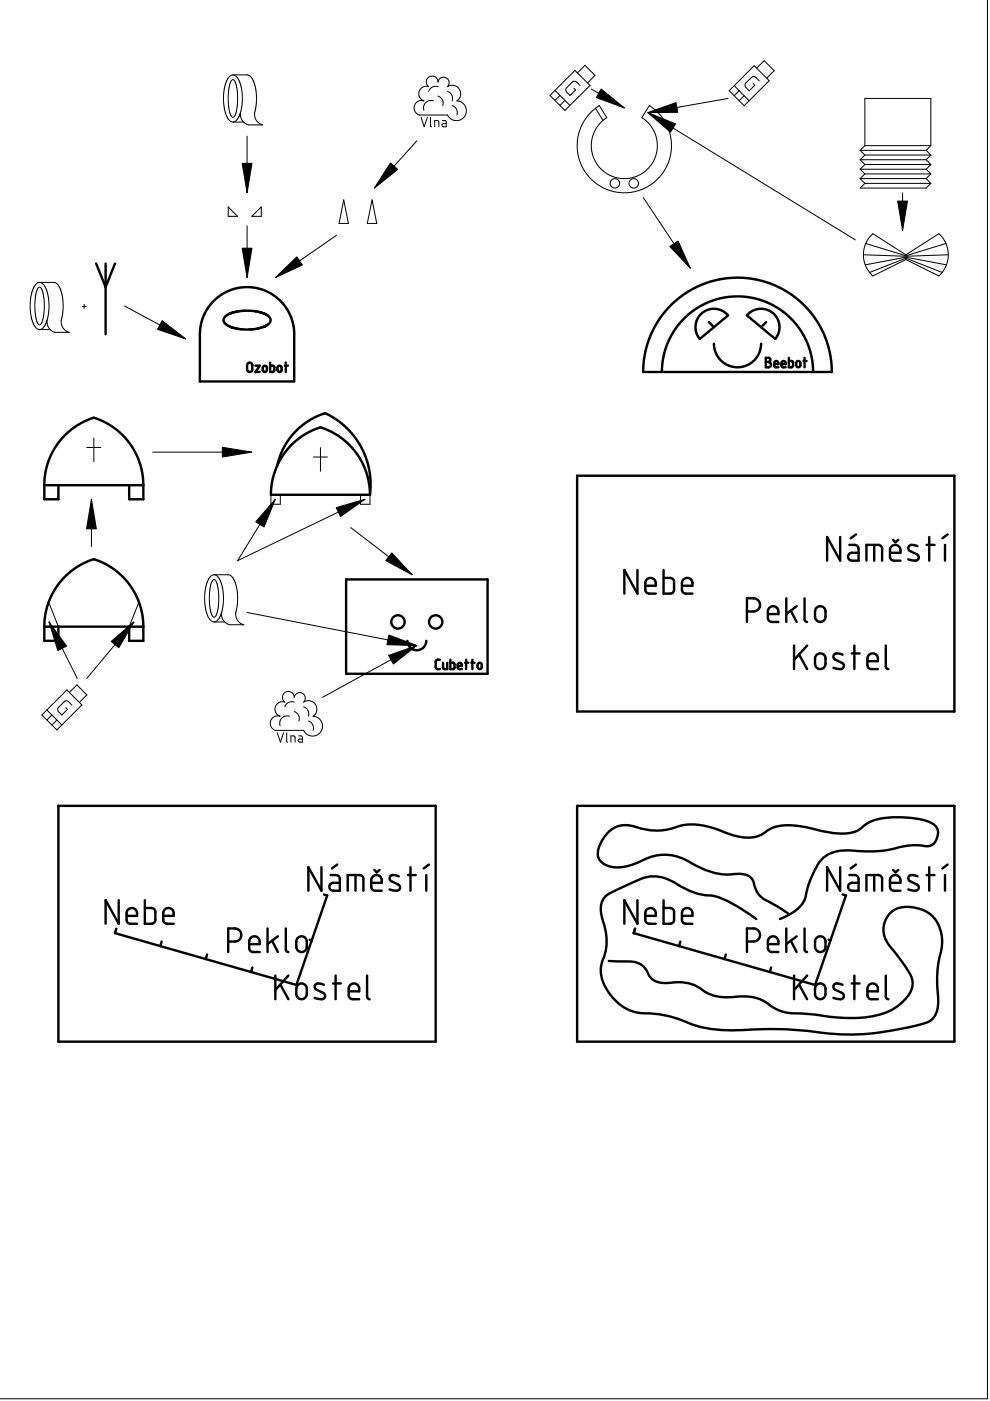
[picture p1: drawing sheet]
<svg xmlns="http://www.w3.org/2000/svg" width="210mm" height="297mm" viewBox="0 0 210 297" stroke-linecap="round" stroke-linejoin="round" font-family="sans-serif">
<g fill="none" stroke="#000" stroke-width=".21">
<path d="M209.4 -.1v296.7h-209.5M48.5 16.4l.4-.4 .5-.1 .9 .5 .7 1.5 .4 1.9v2.1l-.4 2.1-.7 1.3-.4 .4-.5 .2-.6-.3-.8-1.1-.6-2.6v-1.7l.2-1.6 .4-1.3zM49.1 17l.4-.1 .3 .4 .5 2.2v3.1l-.5 2a.51 .51 0 0 1-.6 .2 .51 .51 0 0 1-.3-.5l-.4-1.7-.1-2.4 .2-2zM49.4 15.9h3.2l.5 .3 .4 .6 .6 1.7 .3 1.7-.1 2.1-.3 1.7v.8l.6 1 1.1 .7h-3l-.5-.2-.4-.3-.6-.7-.2-.6v-.7M90.7 16.5l.7-.3h.7l.5 .4 .3 .8 .2-.6 .4-.3 .4-.1h.6l.5 .5 .2 .4v.6l-.3 .5 .5-.3h.7l.6 .2 .6 .4 .3 .6 .1 .9-.3 .7-.5 .5 .8 .2 .5 .3 .5 .7 .2 .6-.1 1-.6 .9-.8 .4-.9 .1-1-.4-.6-.8h-6l-.8-.5-.3-.8 .3-1.1 .8-.6h1l-.6-.3-.3-.5-.2-1 .2-.6 .6-.5 .5-.2 .8 .1-.5-.8v-.6zM92.9 18.4l-.6-.1-.6 .2-.6 .4-.2 .5M94.9 19.4l.5 .2 .4 .6 .1 1.2M117.7 19.2l3.1 3.2M121.9 14.9l3.2 3.2-5.3 5.3-3.2-3.2zM122.4 15.5l1.6-1.6 2.2 2.1-1.6 1.6M123 18.1l-.8-.7-.6-.2-1.5 1.4-.1 .3v.4l.9 .9 1.1-1.1-.3-.4M125.4 18.9l7 4"/>
<path d="M155.7 18.2l3.1 3.2M156.7 19.2l-1 1.1M159.9 13.9l3.2 3.2-5.3 5.3-3.2-3.2zM160.4 14.5l1.6-1.6 2.1 2.1-1.5 1.6M161 17.1l-.8-.7-.6-.1-1.5 1.3-.1 .3v.4l.9 .9 1.1-1.1-.3-.4M49.4 25.9h2.2M52.4 28.9v12M88.4 29.9l-9 10M89.3 24.9l.6 2 .7-2M91.3 24.9v1.7l.2 .3M91.9 21.4l-.8-.1-.8 .4-.4 .7v1M92.2 26.9v-1.4l.8 .2v1.2"/>
<path d="M92.9 20.4l.4 .2 .5 .5 .2 .6-.1 .7M93.8 25.5l.6 .1 .2 .2v1.1h-.5a.34 .34 0 0 1-.4-.4 .34 .34 0 0 1 .4-.3h.5M95.9 22.4l.6 .3 .4 .6v1.1M118.7 20.2l-1 1.1M119.8 21.3l-1.1 1.1M125.1 24l2-1.6 1.6 2.5-1.2 .9-.9 1-1 2.2-.2 1.3v1.4l.3 1.2 .6 1.4 1.3 1.7 1.4 1 1.9 .7 2 .2 1.7-.4 1.4-.6 1.4-1.1 1.2-1.7 .5-1.1 .3-1.6-.1-1.3-.2-1.2-.4-1.1-.8-1.3-1.8-1.6 1.6-2.5 1.8 1.4 1.2 1.6 .9 1.7 .6 1.9 .2 1.4-.1 2-.5 1.8-1.1 2.2-1.1 1.4-1.6 1.4-1.5 .8-2 .7-1.7 .2-1.7-.1-2-.5-2.1-1-1.4-1-1.3-1.5-1-1.7-.7-2.2-.2-1.8 .1-2 .5-1.8 .9-1.8zM126.3 23l1.5 2.5M154.4 20.9l-17 3 44 27M157.8 20.3l-1.1 1.1M182.4 37.9h14M182.4 35.9h14M182.4 33.9h14"/>
<path d="M182.4 31.9h14M182.4 37.9l1 1M182.4 35.9l1 1M182.4 33.9l1 1M182.4 31.9l1 1M183.4 38.9l-1 1h14l1-1M183.4 38.9h14M183.4 36.9h14M183.4 34.9h14M183.4 32.9h14M183.4 30.9h14M183.4 36.9l-1 1"/>
<path d="M183.4 34.9l-1 1M183.4 32.9l-1 1M183.4 30.9l-1 1M183.4 30.9v-10h14v10M196.4 31.9l1 1M196.4 33.9l1 1M196.4 35.9l1 1M196.4 37.9l1 1M197.4 30.9l-1 1M197.4 32.9l-1 1M197.4 34.9l-1 1M197.4 36.9l-1 1"/>
<path d="M8.4 59.9h3.1l.5 .2 .6 .8 .5 1.4 .3 1.8-.1 2-.3 1.9M48.4 43.9l2 2h-2zM52.4 47.9v11M53.4 45.9l2-2v2zM71.4 49.9l-13 9M72.9 42.4l1 5h-2zM78.9 42.4l1 5h-2zM136.4 41.9l10 15M183.1 54l9 .3 9-.3M183.5 56.2l8.6-1.7 8.6 1.7M183.6 51.6l8.5 2.6 8.5-2.6M184.4 57.8l7.7-3.1 7.6 3.1"/>
<path d="M184.7 49.9l.4-.3 7 4.4 7-4.4 1 1.2 .8 2 .1 1.8-.4 1.7-.7 1.2-.8 1-7-3.5-7 3.5-1.4-1.7-.4-1-.2-1.3v-1.3l.3-1.2 .5-1.1zM191.4 40.9v8M7.5 60.3l.7-.4h.4l.6 .4 .7 1.3 .4 1.9 .1 2.2-.4 2.1-.7 1.5-.8 .6-.7-.2-.6-.7-.5-1.4-.3-1.6v-1.7l.2-1.7 .4-1.3zM8.1 61a.57 .57 0 0 1 .8 .5l.4 1.6 .1 2.1-.2 2.2-.4 1.2a.49 .49 0 0 1-.6 .2 .49 .49 0 0 1-.3-.5l-.4-1.8-.1-2.1 .2-2.1zM8.4 69.9h2.2M10 68l.1 1.1 .4 .6 .6 .6 .5 .2h3.1l-.7-.3-.7-.7-.3-.9v-.6M17.4 65h.9M17.8 64.5v.9M26.4 64.9l13 7M18.4 94.9h3M19.9 92.9v5M32.4 95.9h21"/>
<path d="M66.4 96.9h3M67.9 94.9v5M19.4 105.9v10M57.4 104.9v2h2v-2M58.4 105.9l-8 13 27-13M74.4 111.9l13 10M76.4 104.9v2h2v-2M10.4 127.9l2 5M10.4 131.9l6 11.9M28.4 131.9l-10 11.9M29.4 127.9l-2 5M44.6 122.3l.8-.4 .9 .5 .7 1.4 .3 2v2.1l-.3 2-.7 1.4-.9 .6-.6-.2-.6-.8-.5-1.3-.3-1.5v-1.9l.2-1.4 .4-1.5z"/>
<path d="M45.1 123a.6 .6 0 0 1 .8 .5l.4 1.8 .1 2.3-.2 1.8-.4 1.2a.49 .49 0 0 1-.6 .1 .49 .49 0 0 1-.3-.4l-.4-1.7-.1-2.3 .2-2.2zM45.4 121.9h3.2l.4 .2 .5 .6 .6 1.7 .3 1.8-.1 2.1-.3 1.7M45.4 131.9h2.2M47 130v.7l.2 .6 .9 .9 .6 .3h3l-.6-.3-.7-.7-.4-.7v-.8M52.4 129.9l36 7-20 10.9M9.9 150.5l3.2 3.2M11 151.6l-1.1 1.1M12.1 152.7l-1.1 1M14.2 146.3l3.2 3.2-5.3 5.3-3.2-3.2zM14.7 146.8l1.6-1.6 2.1 2.1-1.6 1.6M15.2 149.5l-.7-.8-.7-.1-1.4 1.4-.2 .6 .9 1 1.2-1.2-.4-.3M58.8 155.4l.7 2 .6-2"/>
<path d="M60.2 147l.5-.3h.8l.7 .5 .2 .6 .5-.8 .5-.1h.5l.5 .3 .3 .6v.6l-.3 .5 .6-.3h.7l.5 .2 .6 .4 .3 .7 .1 .7-.4 .8-.4 .4 .7 .2 .7 .5 .6 1.2-.2 1-.5 .8-.7 .5-.9 .1-1.1-.5-.6-.7h-6l-.7-.5-.4-.9 .3-1 .8-.7h1l-.5-.2-.4-.5-.2-.5 .1-.7 .3-.5 .5-.5 .5-.1 .7 .1-.5-.9zM60.8 155.4v1.8l.2 .2M61.4 151.8h-.8l-.8 .4-.4 .7v1M61.7 157.4v-1.4h.6l.2 .2 .1 1.2M62.4 148.9l-.7-.1-.6 .2-.5 .4-.2 .5M62.4 150.9l.5 .2 .4 .6 .2 .4-.1 .8M63.3 156h.5l.3 .3v1.1h-.6a.33 .33 0 0 1-.3-.4 .33 .33 0 0 1 .4-.3h.5M64.4 149.9l.5 .3 .5 .6v1M65.4 152.9l.4 .2 .5 .5 .2 .6-.1 .7"/>
<circle cx="130.4" cy="38.9" r="1"/>
<circle cx="134.4" cy="38.9" r="1"/>
</g>
<g fill="none" stroke="#000" stroke-width=".51">
<path d="M20.4 55.9l2 5 2-5M22.4 55.9v15M45.1 64.1l1.4-1.4 1.5-.8 1.8-.7 2.1-.3 1.9 .1 2 .4 1.7 .9 1.7 1.2 1.1 1.2 .8 1.3 .7 1.5 .4 1.5 .2 1.4v10.5h-20l.1-11.5 .3-1.4 .5-1.4 .9-1.4zM47.7 67.2l.5-.5 1.5-.5 1.8-.3h1.8l2 .3 1.2 .5 .7 .7 .2 .6-.2 .5-.5 .4-1.3 .6-2.1 .3h-2.1l-1.9-.4-1.3-.5-.6-.9zM52.5 77l.6-.1 .4 .4v1.1l-.4 .4h-.4l-.3-.3v-1.2zM54.2 77.5h.9l-.9 1.4h.9M55.8 77.7l.4-.2 .4 .3v.8l-.3 .2h-.3l-.3-.3zM57.3 76.9v2l.7-.1 .2-.2-.1-.9-.2-.2h-.6M59 77.6l.3-.1 .4 .3v.8l-.3 .2h-.3l-.3-.3zM60.4 77.5h.6M60.6 76.9v2M140.3 78.9l.3-3.1 .9-2.9 1.3-2.6 2-2.6 2.4-2 2.6-1.4 3-1.1 2.9-.4 2 .1 1.7 .2 2.9 .9 3.1 1.6 2.3 1.9 1.9 2.3 1.5 2.8 .9 2.8 .4 3.5"/>
<path d="M142 65l2.7-2.4 2.5-1.5 2.6-1.1 2.8-.8 2.8-.3 3 .1 2.5 .4 3.2 1 2.7 1.4 2.2 1.5 2.3 2.3 1.8 2.3 1.3 2.3 1.1 2.9 .7 3.2 .2 2.6h-40l.3-3.8 1.2-3.8 1.8-3.5zM148.7 66.5l1.2-.8 1.8-.2 1.5 .4 1.2 1-6 5-.8-1.4-.1-1.5 .3-1.3zM150.3 68.3l1.1 1.1M151.4 72.9l.3 1.8 1.1 1.7 1.5 1 1.8 .5 2-.3 1.6-1 .7-.8 .6-.9 .4-2M158.4 66.8l1.1-.9 1.6-.4 1.4 .1 1.4 .8 .9 1.1 .4 1.4-.1 1.6-.6 1.2-.1 .2zM162.4 75.9h.6l.3 .3-.1 .4-.3 .2 .4 .1 .2 .3-.1 .5-.3 .2h-.7zM162.4 76.8h.5M162.4 68.3l-1 1.1M164.1 77.2h.9l-.1-.6-.4-.1-.3 .2-.1 .9 .3 .3h.6M165.7 77.2h.9l-.2-.6-.4-.1-.2 .2-.1 .9 .3 .3h.6M167.3 75.9v2l.7-.1 .1-.2v-.9l-.8-.2M169 76.6l.4-.1 .3 .3v.8l-.3 .3h-.3l-.3-.3z"/>
<path d="M170.4 76.5h.6M170.6 75.9v2M58.8 98.7l.6-2.2 .7-1.5 1.2-2 1.1-1.3 1.6-1.5 1.7-1.1 1.6-.9 1.7-.6 2.4 1.4 1.9 1.6 1.9 2 1.4 2.2 1.1 2.5 .6 2.4 .3 2.3-.2 2.9M61.7 94.5l1.2-1.2 1.6-1.1 1.6-.9 1.8-.7 2 .8 1.7 .9 1.7 1.3 1.3 1.3 1.2 1.6 .9 1.4 .8 1.9 .6 1.8 .3 3.3h-21l.3-2.8 .8-2.7 1.3-2.6zM9.4 102.9l.1-2.3 .6-2.4 1-2.3 1.1-1.8 1.6-1.9 1.7-1.4 1.9-1.2 2.5-1 2.1 .8 2 1.2 1.9 1.5 1.6 1.9 1.2 2 1 2.2 .5 2.6 .2 2.1M9.4 102.9h21M9.4 102.9v3h3v-3M27.4 102.9v3h3v-3M122.4 100.9h80v50h-80zM178.1 113.9v5l-2.7-5v5M180.1 115.5h1.3l.5 .5 .1 2.9h-1.4l-.5-.3-.3-.7 .3-.5 .4-.2h1.5M181.5 113.3l-1.1 .8"/>
<path d="M183.7 118.9v-3.4h2.6l.6 .3 .1 .4v2.7M185.4 115.5v3.4M188.7 117.2h2.2v-.9l-.4-.5-.8-.3-.7 .4-.3 .6v1.7l.2 .4 .4 .2 1.6 .1M189.4 114.5l.5 .5 .6-.5M194.5 115.8l-1.3-.3-.5 .3-.1 .5 .2 .5 1.8 .9 .2 .3-.1 .6-.7 .3-1.4-.3M196.5 115.5h1.6M197 113.9v5M200.4 115.5v3.4M200.9 113.3l-1.1 .8M9.4 132.9l.1-2.3 .6-2.4 .9-2.2 1.2-1.9 2-2.2 1.7-1.4 2-1.2 2-.7 2.2 .8 2.1 1.3 1.8 1.5 1.5 1.8 1.1 1.8 1.1 2.6 .5 2.3 .2 2.2M9.4 132.9v3h3v-3M9.4 132.9h21"/>
<path d="M27.4 132.9v3h3v-3M73.4 122.9h30v20h-30zM86.4 135.9l.1 .8 .4 .5 .6 .5 .7 .2 .7-.1 .8-.4 .5-.8 .2-.7M93.3 139.9h-.6l-.3 .4v1.3l.3 .2 .6 .1M95.5 139.9v2l.7-.1 .2-.2-.1-.9-.8-.2M98.8 139.9v2M100.2 139.9v2M135.1 120.9v5l-2.7-5v5M136.8 124.2h2.2v-.9l-.4-.6-1-.1-.7 .5-.1 2.1 .6 .6 1.6 .1M140.7 120.9v5l1.7-.1 .5-.6v-2.1l-.3-.4-.4-.2h-1.5M144.6 124.2h2.2v-.9l-.5-.6-.8-.2-.7 .5-.2 .5v1.6l.2 .4 .3 .3 1.7 .1M158.4 129.6h1.6l.8-.4 .3-.5v-.6l-.1-.5-.4-.5-.8-.2h-1.4v5"/>
<path d="M162.8 130.2h2.2v-.9l-.4-.5-.8-.3-.8 .4-.2 .6v1.6l.2 .5 .5 .2 1.5 .1M166.7 126.9v5M167.7 129.5l1.2 2.4M168.4 136.9v5M168.9 128.5l-2.2 1.7M169.4 138.8l1.7 3.1M170.6 126.9v4.4l.2 .4 .3 .2M171.1 136.9l-2.7 3M173 128.9l.4-.3 .6-.1 .6 .3 .3 .3 .1 1.8-.5 .8-.8 .1-.7-.5-.2-.5v-1.3zM173.1 138.9l.4-.3h.7l.4 .1 .3 .5 .1 1.8-.2 .4-.4 .4h-.9l-.6-.7-.1-1.6zM178.6 138.8l-1.4-.3-.4 .4-.1 .5 .3 .4 1.7 .9 .2 .4-.1 .5-.3 .2-.6 .1-1.2-.3M180.6 138.5h1.6"/>
<path d="M181.1 136.9v5M187.8 136.9v4.5l.2 .4 .4 .1M93.9 140.5v1.1l.3 .3h.6v-1.4M97 141.2h.9l-.1-.5-.4-.2-.3 .2-.1 .9 .2 .2 .7 .1M98.6 140.5h.7M99.9 140.5h.7M101.4 140.6l.4-.1 .3 .3v.8l-.2 .2h-.4l-.2-.3zM183.9 140.2h2.2v-.9l-.4-.6-.9-.2-.6 .4-.3 .6v1.6l.2 .4 .4 .3 1.6 .1M12.4 170.9h80v50h-80zM122.4 170.9h80v50h-80zM25.2 190.9v5l-2.8-5v5M26.8 194.2h2.3l-.1-.9-.3-.5-.8-.3-.8 .4-.3 .5v1.8l.2 .3 .5 .3 1.6 .1"/>
<path d="M30.7 190.9v5l1.7-.1 .5-.6v-2.2l-.3-.3-.4-.2h-1.5M34.3 199.6l-.3 1M34.6 194.2h2.2v-.9l-.4-.6-.8-.2-.8 .4-.2 .6v1.6l.2 .4 .3 .3 1.7 .1M48.4 199.6h1.5l.8-.3 .5-.9-.1-.6-.3-.5-.8-.5h-1.6v5M56.7 196.8v5M57.7 199.5l1.2 2.3M58.9 198.5l-2.2 1.7M60.6 196.8v4.5l.2 .4 .4 .1M63.1 198.8l.5-.3h.5l.5 .2 .4 .5v1.8l-.2 .5-.5 .3h-.7l-.7-.5-.1-1.8zM65.7 199.2l.4 .2M68.2 183.9v4.9l-2.8-4.9v4.9M68.7 189.7l.7 .1-6.6 19-38.4-11 .3-.9"/>
<path d="M70.1 185.5h1.3l.5 .4 .2 .4v2.5h-1.6l-.5-.2-.2-.7 .4-.6 1.9-.1M71.5 183.3l-1.1 .8M73.7 188.8v-3.3h2.7l.4 .2 .2 .5v2.6M75.4 185.5v3.3M78.7 187.2h2.2v-1l-.4-.5-1-.2-.7 .6-.1 2.1 .2 .3 .4 .3h1.6M79.4 184.4l.5 .6 .6-.6M84.5 185.8l-1.3-.3-.5 .3-.1 .5 .3 .5 1.7 .9 .2 .3-.1 .6-.4 .2-1.7-.2M86.5 185.5h1.7M87 183.9v4.9M90.4 185.5v3.3M90.9 183.3l-1.1 .8M135.1 190.9v5l-2.7-5v5"/>
<path d="M136.8 194.2h2.2v-.9l-.4-.5-.7-.3-.8 .4-.3 .5v1.8l.2 .3 .4 .3 1.6 .1M140.7 190.9v5l1.7-.1 .5-.6-.1-2.2-.2-.3-.4-.2h-1.5M144.3 199.6l-.3 1M144.6 194.2h2.2v-.9l-.4-.6-.8-.2-.8 .4-.2 .6v1.6l.2 .4 .3 .3 1.7 .1M158.4 199.6h1.5l.8-.3 .4-.9v-.6l-.3-.5-.9-.5h-1.5v5M160.4 194.9a28.6 28.6 0 0 0-9.1-4.9 15.4 15.4 0 0 1-8.8-3.2 7.7 7.7 0 0 0-7.9 .1l-4.3 2a4 4 0 0 0-2.7 5.5 12.4 12.4 0 0 1 0 9.6 8.2 8.2 0 0 0 2.4 7.6 9.1 9.1 0 0 0 7.7 3.3 28.6 28.6 0 0 1 9.7 2.5 41.7 41.7 0 0 0 14 .8 87.6 87.6 0 0 1 15 1 56.6 56.6 0 0 0 20.6-2.6 4.6 4.6 0 0 0 1.9-4.7 27 27 0 0 1 .7-10.8 7.2 7.2 0 0 0-8.4-8.7 5 5 0 0 0-2.3 8.4l2.5 3.3a10.7 10.7 0 0 1 2.1 4.1 6.2 6.2 0 0 1-3 5 17.4 17.4 0 0 1-11.4 2.6l-1.6-.1a79.4 79.4 0 0 0-10.3-.9 9.7 9.7 0 0 1-4.9-2.4 11.4 11.4 0 0 0-7.5-1 8.9 8.9 0 0 1-6.5-2 9.9 9.9 0 0 0-6.9-1 3.8 3.8 0 0 1-4.3-2.6 4.5 4.5 0 0 0-4.6-2l-3.4-.1M166.7 196.8v5M167.3 193.9l-2.8-1.9a9.9 9.9 0 0 1-3.9-2.8l-.6-1.2a2.78 2.78 0 0 0-2.9-2.7 15.7 15.7 0 0 1-7.9-1l-.9-.4a15.4 15.4 0 0 0-7.5-2.7 15.4 15.4 0 0 0-6.2 1.9 7.4 7.4 0 0 1-6.7 0 2.82 2.82 0 0 1-.8-3.9 6.3 6.3 0 0 1 5-4.2 12.8 12.8 0 0 1 4.6 .8 12.7 12.7 0 0 0 7.4-.7 16.4 16.4 0 0 1 10.4 1.7 8.4 8.4 0 0 0 7.5-.2 7.3 7.3 0 0 1 6-1.6l3.9 .6a22.9 22.9 0 0 0 8.1 1 5.4 5.4 0 0 0 3.4-1.7 13.6 13.6 0 0 1 8.5-1.6l1.8 .2a7.2 7.2 0 0 1 4.8 1.8 2.92 2.92 0 0 1-1.5 4.1h-.5a16.5 16.5 0 0 0-8 .8 37.3 37.3 0 0 1-9.4 .1 6.5 6.5 0 0 0-6.4 4.3l-1.4 3.5a8.6 8.6 0 0 1-1.8 4.2 11.6 11.6 0 0 1-4.1 2.6M167.7 199.5l1.2 2.3M168.9 198.5l-2.2 1.7M170.6 196.8v4.5l.2 .4 .3 .1M173.1 198.8l.5-.3h.5l.5 .2 .3 .5 .1 1.8-.2 .5-.5 .3-.9-.1-.5-.6-.1-1.6z"/>
<path d="M175.7 199.2l.4 .2M178.1 183.9v4.9l-2.7-4.9v4.9M178.7 189.7l.7 .1-6.6 19-38.4-11 .2-.9M180.1 185.5h1.3l.5 .4 .1 .4v2.5h-1.5l-.4-.1-.2-.4-.1-.4 .4-.6 1.8-.1M181.5 183.3l-1.1 .8M183.7 188.8v-3.3h2.7l.4 .2 .2 .5v2.6M185.4 185.5v3.3M188.7 187.2h2.2v-1l-.4-.5-1-.2-.7 .6-.1 2.1 .2 .3 .4 .3h1.6M189.4 184.4l.5 .6 .6-.6M194.5 185.8l-1.4-.3-.4 .3-.1 .5 .2 .5 1.8 .9 .2 .3-.1 .6-.5 .2-1.6-.2M196.5 185.5h1.6M197 183.9v4.9"/>
<path d="M200.4 185.5v3.3M200.9 183.3l-1.1 .8M43.9 202.4l-.3 .9M52.8 200.2h2.3l-.1-.9-.4-.6-.8-.2-.7 .4-.3 .6v1.6l.2 .5 .4 .2h1.7M53.5 205.1l-.3 1M58.4 206.8v5.1M59.4 208.7l1.8 3.2M61.2 206.8l-2.8 3.1M63.1 208.9l.4-.3 .6-.1 .5 .2 .4 .5v1.8l-.2 .5-.5 .3h-.7l-.7-.5-.1-1.8zM68.7 208.8l-.9-.3-.6 .1-.4 .2-.1 .5 .3 .4 1.7 1 .2 .4-.1 .5-.6 .3-1.5-.3M70.6 208.5h1.7M71.2 206.8v5.1"/>
<path d="M73.9 210.2h2.3l-.1-.9-.4-.6-.8-.2-.7 .4-.3 .6v1.6l.3 .5 .3 .2 1.7 .1M77.8 206.8v4.6l.2 .3 .4 .2M153.9 202.4l-.3 .9M162.8 200.2h2.2v-.9l-.4-.6-.8-.2-.7 .4-.3 .6v1.6l.2 .5 .4 .2h1.6M163.5 205.1l-.3 1M168.4 206.8v5.1M169.4 208.7l1.7 3.2M171.1 206.8l-2.7 3.1M173.1 208.9l.5-.3 .5-.1 .5 .2 .3 .5 .1 1.8-.2 .5-.5 .3h-.8l-.6-.7-.1-1.6zM178.6 208.8l-.8-.3-.7 .1-.3 .2-.1 .5 .2 .4 1.8 1 .2 .4-.1 .5-.6 .3-1.5-.3M180.6 208.5h1.6M181.1 206.8v5.1"/>
<path d="M183.9 210.2h2.2v-.9l-.4-.6-.8-.2-.8 .4-.2 .6v1.6l.5 .7 1.7 .1M187.8 206.8v4.6l.2 .3 .4 .2"/>
<circle cx="84.4" cy="131.9" r="1.41"/>
<circle cx="92.4" cy="131.9" r="1.41"/>
</g>
<g fill="#000" stroke="#000" stroke-width=".21">
<path d="M82.8 34.5l1.5 1.4-4.9 4zM127.5 18.9l4.9 4-6-2.2zM137.4 23.9l5.9-2.1 .4 2zM137.4 23.9l5.8 2.4-1 1.7zM51.4 34.6h2l-1 6.3zM51.4 52.6h2l-1 6.3zM58.4 58.9l4.5-4.4 1.2 1.7zM142 52.3l1.8-1.2 2.6 5.8zM190.3 42.6h2.1l-1 6.3zM34.4 68l5 3.9-6-2.1zM47.1 94.8l6.3 1.1-6.3 1zM19.4 105.9l1 6.2h-2z"/>
<path d="M58.4 105.9l-2.4 5.8-1.8-1.1zM71.3 107.6l6.1-1.7-5.2 3.6zM10.4 131.9l3.7 5.1-1.8 .9zM23.6 136l4.8-4.1-3.2 5.4zM83.1 117.2l4.3 4.7-5.6-3zM82.4 134.6l6 2.3-6.4-.2zM82.4 139l6-2.1-5 3.9z"/>
</g>
<path d="M12.4 220.9h80zM122.4 220.9h80z" fill="#000"/>
</svg>
